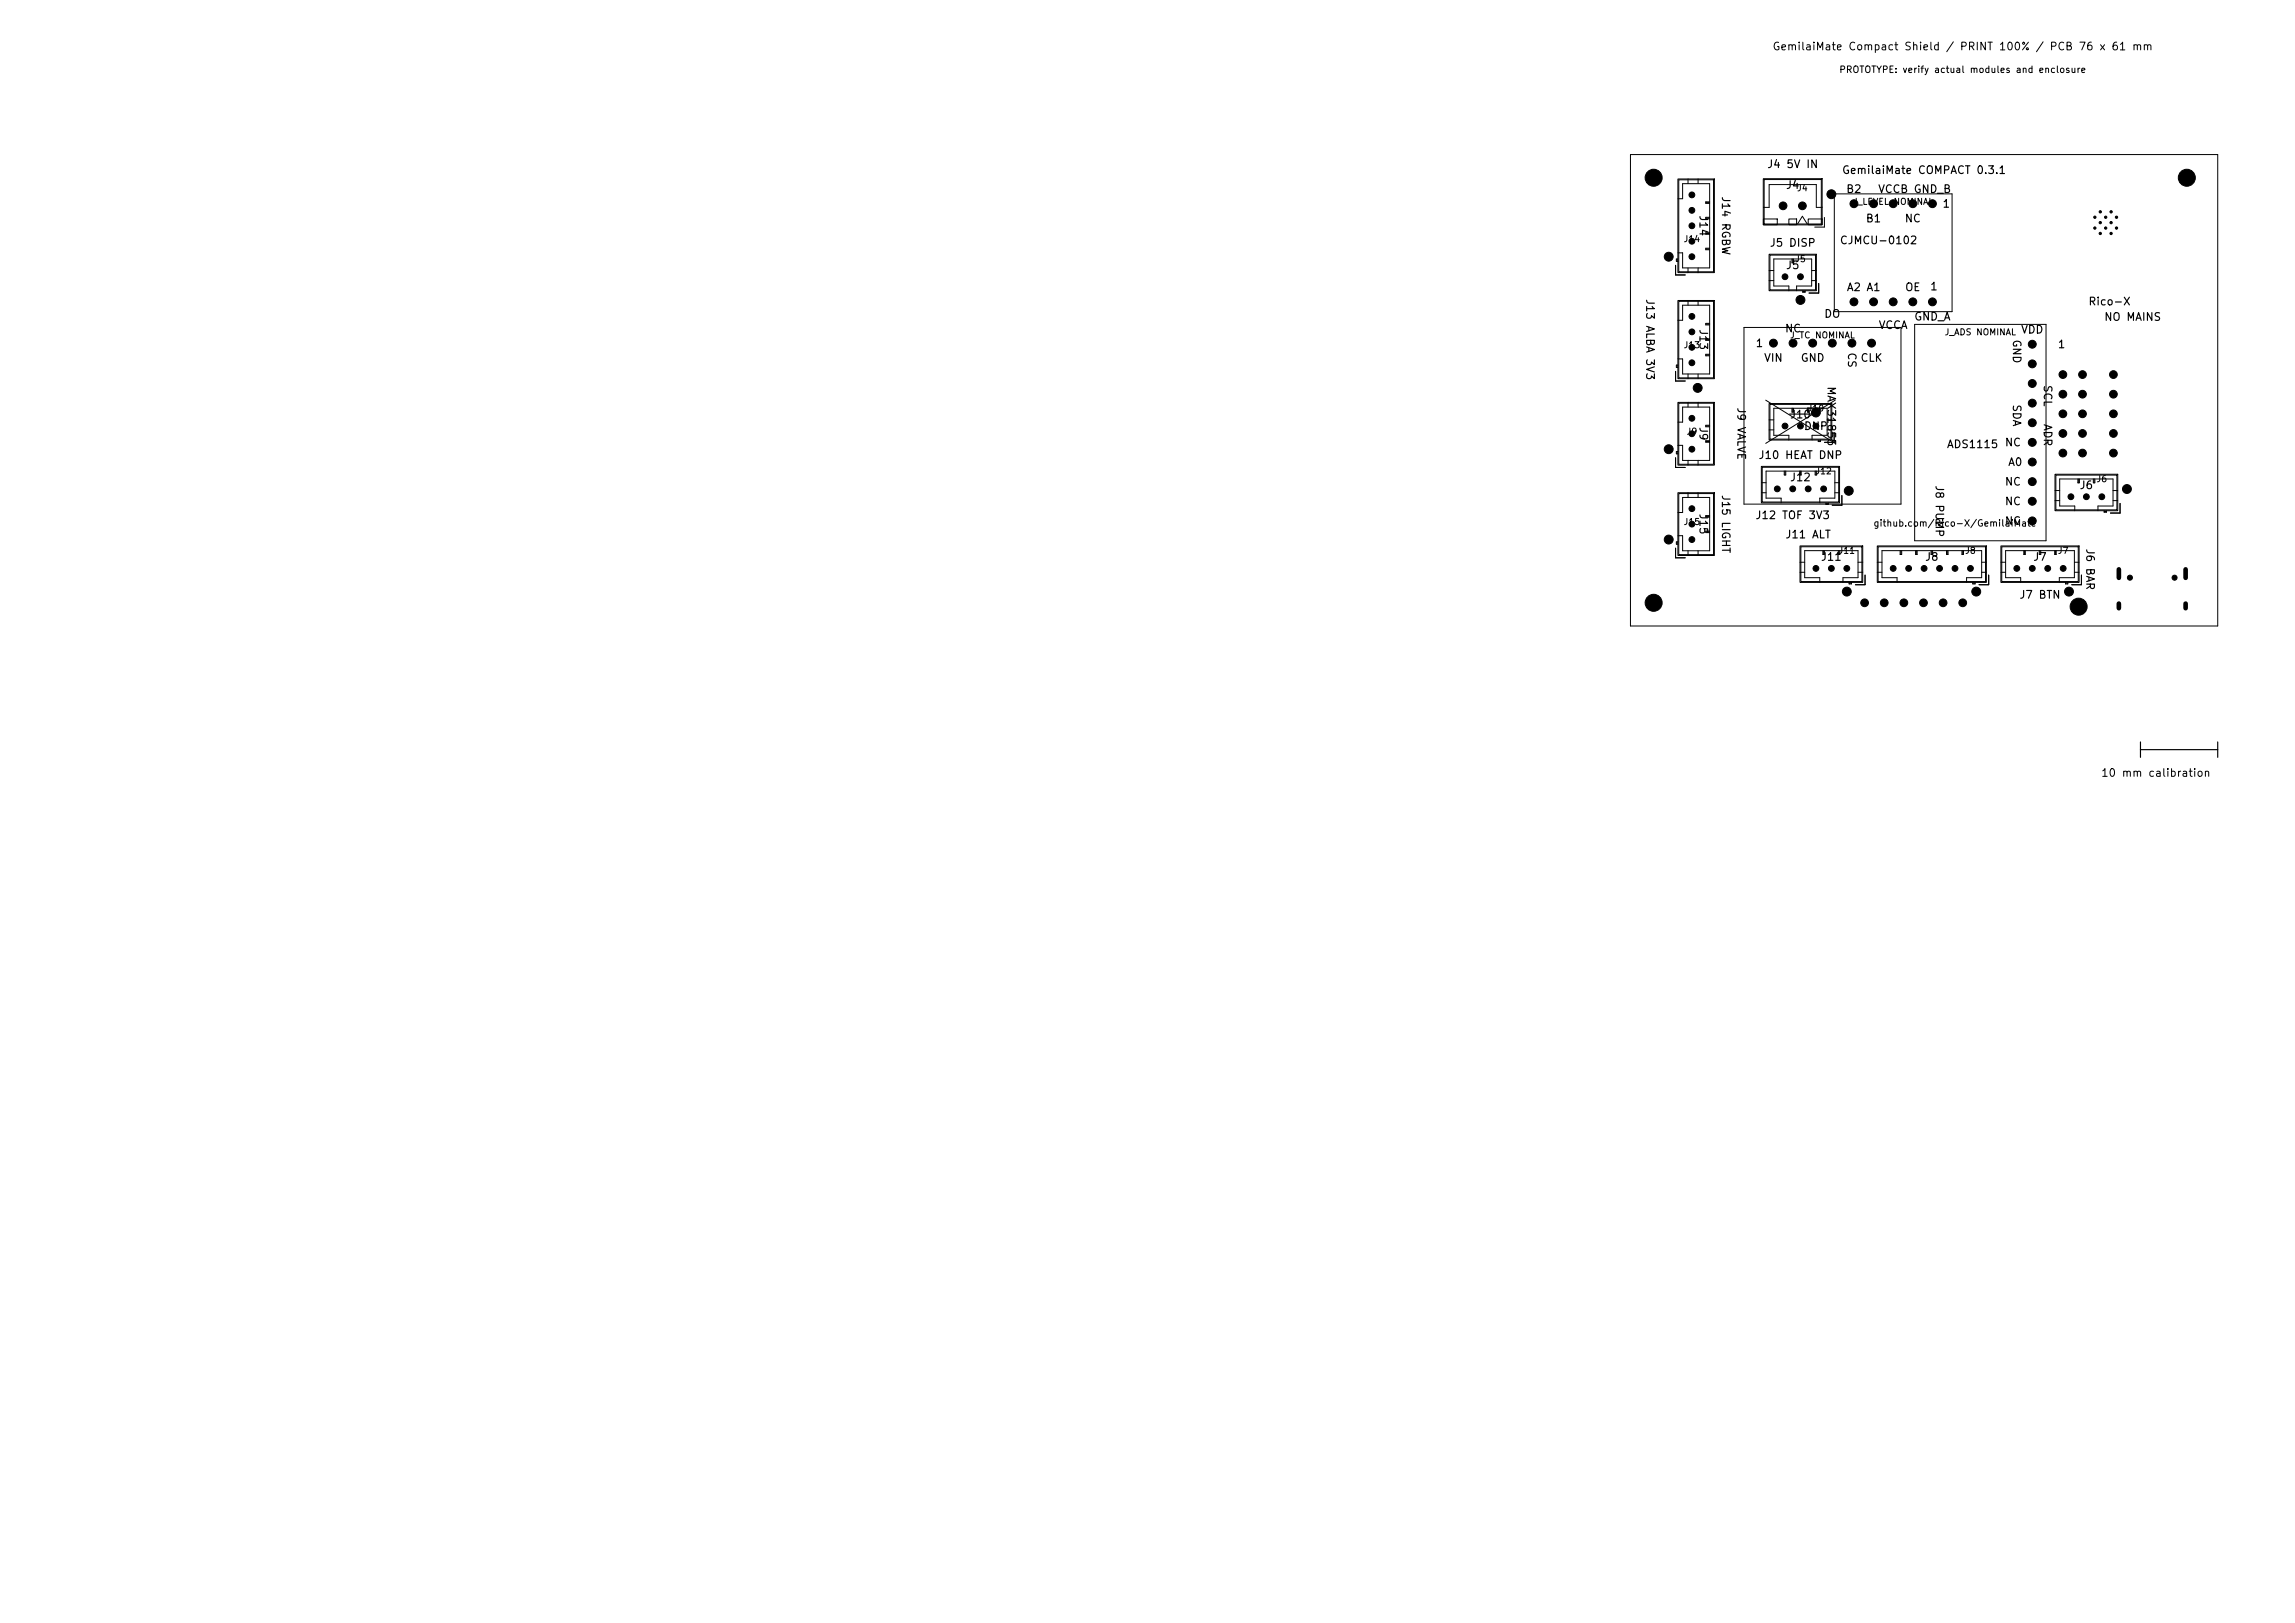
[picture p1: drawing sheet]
<svg xmlns="http://www.w3.org/2000/svg" width="297mm" height="210mm" viewBox="0 0 297 210" stroke-linecap="round" stroke-linejoin="round" font-family="sans-serif">
<defs><g id="words">
<g font-size="1">
<text x="229.3" y="6.8">GemilaiMate Compact Shield / PRINT 100% / PCB 76 x 61 mm</text>
<text x="228.6" y="22">J4 5V IN</text>
<text x="238.3" y="22.8">GemilaiMate COMPACT 0.3.1</text>
<text x="219.7" y="27.8" transform="rotate(90 219.7 27.8)">J14</text>
<text x="222.6" y="25.3" transform="rotate(90 222.6 25.3)">J14 RGBW</text>
<text x="231" y="24.7">J4</text>
<text x="238.8" y="25.2">B2</text>
<text x="241.4" y="29">B1</text>
<text x="243" y="25.2">VCCB GND_B</text>
<text x="246.4" y="29">NC</text>
<text x="251.3" y="27.1">1</text>
<text x="228.9" y="32.2">J5 DISP</text>
<text x="231" y="35.1">J5</text>
<text x="238" y="31.8">CJMCU-0102</text>
<text x="212.8" y="38.6" transform="rotate(90 212.8 38.6)">J13 ALBA 3V3</text>
<text x="236" y="41.4">DO</text>
<text x="238.9" y="37.9">A2 A1</text>
<text x="246.5" y="37.9">OE</text>
<text x="247.6" y="41.7">GND_A</text>
<text x="249.7" y="37.8">1</text>
<text x="270.2" y="39.8">Rico-X</text>
<text x="272.2" y="41.8">NO MAINS</text>
<text x="219.7" y="42.5" transform="rotate(90 219.7 42.5)">J13</text>
<text x="227.1" y="45.2">1</text>
<text x="228.2" y="47.1">VIN</text>
<text x="230.9" y="43.3">NC</text>
<text x="233" y="47.1">GND</text>
<text x="238.9" y="45.5" transform="rotate(90 238.9 45.5)">CS</text>
<text x="240.7" y="47.1">CLK</text>
<text x="243" y="42.8">VCCA</text>
<text x="260.2" y="43.9" transform="rotate(90 260.2 43.9)">GND</text>
<text x="261.5" y="43.4">VDD</text>
<text x="266.2" y="45.3">1</text>
<text x="224.6" y="52.6" transform="rotate(90 224.6 52.6)">J9 VALVE</text>
<text x="236.3" y="49.9" transform="rotate(90 236.3 49.9)">MAX31855</text>
<text x="260.2" y="52.3" transform="rotate(90 260.2 52.3)">SDA</text>
<text x="264.2" y="49.7" transform="rotate(90 264.2 49.7)">SCL</text>
<text x="219.7" y="55.2" transform="rotate(90 219.7 55.2)">J9</text>
<text x="227.5" y="59.6">J10 HEAT DNP</text>
<text x="231.6" y="54.4">J10</text>
<text x="233.4" y="55.9">DNP</text>
<text x="251.9" y="58.2">ADS1115</text>
<text x="259.4" y="58">NC</text>
<text x="264.2" y="54.8" transform="rotate(90 264.2 54.8)">ADR</text>
<text x="222.6" y="64" transform="rotate(90 222.6 64)">J15 LIGHT</text>
<text x="231.6" y="62.5">J12</text>
<text x="250.2" y="62.7" transform="rotate(90 250.2 62.7)">J8 PUMP</text>
<text x="259.4" y="63.1">NC</text>
<text x="259.4" y="65.6">NC</text>
<text x="259.8" y="60.5">A0</text>
<text x="269" y="63.5">J6</text>
<text x="219.7" y="66.4" transform="rotate(90 219.7 66.4)">J15</text>
<text x="227.1" y="67.4">J12 TOF 3V3</text>
<text x="231" y="69.9">J11 ALT</text>
<text x="259.4" y="68.2">NC</text>
<text x="269.7" y="70.9" transform="rotate(90 269.7 70.9)">J6 BAR</text>
<text x="235.6" y="72.8">J11</text>
<text x="249" y="72.8">J8</text>
<text x="261.3" y="77.7">J7 BTN</text>
<text x="263" y="72.8">J7</text>
<text x="271.8" y="100.8">10 mm calibration</text>
</g>
<g font-size=".9">
<text x="237.9" y="9.6">PROTOTYPE: verify actual modules and enclosure</text>
<text x="242.4" y="68.3">github.com/Rico-X/GemilaiMate</text>
</g>
<g font-size=".8">
<text x="232.5" y="24.9">J4</text>
<text x="239.7" y="26.7">J_LEVEL NOMINAL</text>
<text x="217.8" y="31.5">J14</text>
<text x="232.2" y="34.1">J5</text>
<text x="217.8" y="45.2">J13</text>
<text x="231.6" y="44">J_TC NOMINAL</text>
<text x="251.6" y="43.6">J_ADS NOMINAL</text>
<text x="233.9" y="53.4">J10</text>
<text x="218.2" y="56.4">J9</text>
<text x="234.9" y="61.6">J12</text>
<text x="271.2" y="62.6">J6</text>
<text x="217.8" y="68.1">J15</text>
<text x="237.9" y="71.9">J11</text>
<text x="254.2" y="71.9">J8</text>
<text x="266.2" y="71.9">J7</text>
</g>
</g></defs>
<g fill="none" stroke="#000" stroke-width=".13">
<path d="M211 20h76v61h-76zM216.8 34.3v1.3h1.3M217 33.5v.3M217.1 33.5h-.2v.3h.2M217.1 25.7h.7v-1.9h3.5v10.9h-3.5v-2h-.7M217.1 23.2h4.8v12.1h-4.8zM217.1 38.9h4.8v10.1h-4.8zM217.3 23.3h4.5v11.9h-4.5zM217.3 39h4.5v9.9h-4.5zM218.5 23.2v.6M218.5 34.7v.6M218.5 38.9v.6"/>
<path d="M219.8 23.2v.6M219.8 34.7v.6M219.8 38.9v.6M220.8 26.2h.5M220.8 28.2h.5M220.8 30.2h.5M220.8 32.2h.5M221.3 26.1h-.5v.2h.5M221.3 28.1h-.5v.2h.5M221.3 30.1h-.5v.2h.5M221.3 32.1h-.5v.2h.5M228.2 23.1h7.6v6h-7.6z"/>
<path d="M228.2 26.8h.8v-2.9h6.1v2.9h.7M228.2 28.3h1.8v.8h-1.8zM228.3 23.2h7.4v5.8h-7.4zM228.9 32.9h6.2v4.7h-6.2zM228.9 35h.7M228.9 36.3h.7M229.1 33h5.9v4.5h-5.9zM231.5 28.3h1v.8h-1zM231.5 37.6v-.6h-1.9v-3.5h4.9v3.5h-2v.6M231.9 33.5v.5h.2v-.5M232 33.5v.5M232.6 29l.7-1 .6 1"/>
<path d="M233.3 37.6v.2h.3v-.2M233.3 37.7h.3M234 28.3h1.8v.8h-1.8zM234.5 35h.6M234.5 36.3h.6M235.4 36.7v1.2h-1.3M236.1 28.1v1.3h-1.2M237.4 25.1h15.2v15.2h-15.2zM216.8 48.1v1.2h1.3M216.8 59.2v1.3h1.3M217 47.2v.3M217 58.4v.3"/>
<path d="M217.1 41.4h.7v-1.9h3.5v8.9h-3.5v-2h-.7M217.1 54.6h.7v-1.9h3.5v6.9h-3.5v-2h-.7M217.1 47.2h-.2v.3h.2M217.1 58.4h-.2v.3h.2M217.1 52.1h4.8v8.1h-4.8zM217.3 52.2h4.5v7.9h-4.5zM218.5 48.4v.6M218.5 52.1v.6M218.5 59.6v.6M219.8 48.4v.6M219.8 52.1v.6M219.8 59.6v.6"/>
<path d="M220.8 57.1h.5M220.8 55.1h.5M220.8 41.9h.5M220.8 43.9h.5M220.8 45.9h.5M221.3 41.8h-.5v.2h.5M221.3 43.8h-.5v.2h.5M221.3 45.8h-.5v.2h.5M221.3 55h-.5v.2h.5M221.3 57h-.5v.2h.5M225.7 42.4h20.3v22.8h-20.3zM228.5 51.8l9 5.6"/>
<path d="M228.9 52.2h8.2v4.7h-8.2zM228.9 54.3h.7M228.9 55.6h.7M229.1 52.3h7.9v4.5h-7.9zM231.5 56.9v-.6h-1.9v-3.5h6.9v3.5h-2v.6M231.9 52.8v.5h.2v-.5M232 52.8v.5M233.9 52.8v.5h.2v-.5M233.9 52.8h2.2M234 52.8v.5M235.3 56.9v.2h.3v-.2M235.3 57h.3"/>
<path d="M236.5 54.3h.6M236.5 55.6h.6M237.4 56v1.2h-1.3M237.5 51.8l-9 5.6M247.8 42h17v28h-17zM216.8 70.9v1.3h1.3M217 70.1v.3M217.1 66.3h.7v-1.9h3.5v6.9h-3.5v-2h-.7M217.1 70.1h-.2v.3h.2M217.1 63.8h4.8v8.1h-4.8zM217.3 63.9h4.5v7.9h-4.5zM218.5 63.8v.6"/>
<path d="M218.5 71.3v.6M219.8 63.8v.6M219.8 71.3v.6M220.8 66.8h.5M220.8 68.8h.5M221.3 66.7h-.5v.2h.5M221.3 68.7h-.5v.2h.5M227.9 60.3h10.2v4.8h-10.2zM227.9 62.5h.7M227.9 63.8h.7M228.1 60.5h9.9v4.5h-9.9zM230.5 65.1v-.6h-1.9v-3.5h8.9v3.5h-2v.6"/>
<path d="M230.9 61v.5h.2v-.5M231 61v.5M232.9 61v.5h.2v-.5M232.9 70.6h8.2v4.8h-8.2zM232.9 72.8h.7M232.9 74.1h.7M233 61v.5M233.1 70.7h7.9v4.6h-7.9zM234.9 61v.5h.2v-.5M235 61v.5M235.5 75.4v-.6h-1.9v-3.5h6.9v3.5h-2v.6M235.9 71.3v.5h.2v-.5"/>
<path d="M236 71.3v.5M236.3 65.1v.2h.3v-.2M236.3 65.2h.3M237.5 62.5h.6M237.5 63.8h.6M237.9 71.3v.5h.2v-.5M238 71.3v.5M238.4 64.1v1.3h-1.3M239.3 75.4v.2h.3v-.2M239.3 75.5h.3M240.5 72.8h.6M240.5 74.1h.6"/>
<path d="M241.4 74.4v1.3h-1.3M242.9 70.6h14.2v4.8h-14.2zM242.9 72.8h.7M242.9 74.1h.7M243.1 70.7h13.9v4.6h-13.9zM245.5 75.4v-.6h-1.9v-3.5h12.9v3.5h-2v.6M245.9 71.3v.5h.2v-.5M246 71.3v.5M247.9 71.3v.5h.2v-.5M248 71.3v.5M249.9 71.3v.5h.2v-.5M250 71.3v.5"/>
<path d="M251.9 71.3v.5h.2v-.5M252 71.3v.5M253.9 71.3v.5h.2v-.5M254 71.3v.5M255.3 75.5h.3M255.3 75.4v.2h.3v-.2M256.5 72.8h.6M256.5 74.1h.6M257.4 74.4v1.3h-1.3M258.9 72.8h.7M258.9 74.1h.7M258.9 70.6h10.2v4.8h-10.2z"/>
<path d="M259.1 70.7h9.9v4.6h-9.9zM261.5 75.4v-.6h-1.9v-3.5h8.9v3.5h-2v.6M261.9 71.3v.5h.2v-.5M262 71.3v.5M263.9 71.3v.5h.2v-.5M264 71.3v.5M265.9 71.3v.5h.2v-.5M265.9 63.5h.7M265.9 64.8h.7M265.9 61.4h8.2v4.7h-8.2zM266 71.3v.5M266.1 61.5h7.9v4.5h-7.9z"/>
<path d="M267.3 75.5h.3M267.3 75.4v.2h.3v-.2M268.5 72.8h.6M268.5 74.1h.6M268.5 66.1v-.6h-1.9v-3.5h6.9v3.5h-2v.6M268.9 62v.5h.2v-.5M269 62v.5M269.4 74.4v1.3h-1.3M270.9 62v.5h.2v-.5M271 62v.5M272.3 66.1v.2h.3v-.2M272.3 66.2h.3"/>
<path d="M273.5 63.5h.6M273.5 64.8h.6M274.4 65.1v1.3h-1.3"/>
</g>
<path d="M231.6 53.6h2.8M277 97h10M277 96v2M287 96v2" fill="none" stroke="#000" stroke-width=".15"/>
<g fill="#000" stroke="#000" stroke-width=".13">
<circle cx="214" cy="23" r="1.1"/>
<circle cx="216" cy="33.2" r=".57"/>
<circle cx="219" cy="25.2" r=".38"/>
<circle cx="219" cy="29.2" r=".38"/>
<circle cx="219" cy="27.2" r=".38"/>
<circle cx="219" cy="33.2" r=".38"/>
<circle cx="219" cy="31.2" r=".38"/>
<circle cx="230.8" cy="26.6" r=".5"/>
<circle cx="231" cy="35.8" r=".37"/>
<circle cx="233" cy="35.8" r=".37"/>
<circle cx="233" cy="38.8" r=".57"/>
<circle cx="233.3" cy="26.6" r=".5"/>
<circle cx="237" cy="25.1" r=".57"/>
<circle cx="239.9" cy="26.4" r=".51"/>
<circle cx="239.9" cy="39.1" r=".51"/>
<circle cx="242.5" cy="39.1" r=".51"/>
<circle cx="242.5" cy="26.4" r=".51"/>
<circle cx="245" cy="26.4" r=".51"/>
<circle cx="245" cy="39.1" r=".51"/>
<circle cx="247.5" cy="26.4" r=".51"/>
<circle cx="247.5" cy="39.1" r=".51"/>
<circle cx="250.1" cy="39.1" r=".51"/>
<circle cx="250.1" cy="26.4" r=".51"/>
<circle cx="271.1" cy="29.5" r=".15"/>
<circle cx="271.1" cy="28.1" r=".15"/>
<circle cx="271.8" cy="28.8" r=".15"/>
<circle cx="271.8" cy="27.4" r=".15"/>
<circle cx="271.8" cy="30.2" r=".15"/>
<circle cx="272.5" cy="29.5" r=".15"/>
<circle cx="272.5" cy="28.1" r=".15"/>
<circle cx="273.2" cy="28.8" r=".15"/>
<circle cx="273.2" cy="27.4" r=".15"/>
<circle cx="273.2" cy="30.2" r=".15"/>
<circle cx="273.9" cy="29.5" r=".15"/>
<circle cx="273.9" cy="28.1" r=".15"/>
<circle cx="283" cy="23" r="1.1"/>
<circle cx="216" cy="58.1" r=".57"/>
<circle cx="219" cy="42.9" r=".38"/>
<circle cx="219" cy="40.9" r=".38"/>
<circle cx="219" cy="44.9" r=".38"/>
<circle cx="219" cy="54.1" r=".38"/>
<circle cx="219" cy="46.9" r=".38"/>
<circle cx="219" cy="56.1" r=".38"/>
<circle cx="219" cy="58.1" r=".38"/>
<circle cx="219.7" cy="50.2" r=".57"/>
<circle cx="229.5" cy="44.4" r=".51"/>
<circle cx="231" cy="55.1" r=".37"/>
<circle cx="232" cy="44.4" r=".51"/>
<circle cx="233" cy="55.1" r=".37"/>
<circle cx="234.6" cy="44.4" r=".51"/>
<circle cx="235" cy="55.1" r=".38"/>
<circle cx="235" cy="53.4" r=".57"/>
<circle cx="237.1" cy="44.4" r=".51"/>
<circle cx="239.7" cy="44.4" r=".51"/>
<circle cx="242.2" cy="44.4" r=".51"/>
<circle cx="263" cy="59.8" r=".51"/>
<circle cx="263" cy="49.6" r=".51"/>
<circle cx="263" cy="54.7" r=".51"/>
<circle cx="263" cy="57.2" r=".51"/>
<circle cx="263" cy="44.5" r=".51"/>
<circle cx="263" cy="52.2" r=".51"/>
<circle cx="263" cy="47.1" r=".51"/>
<circle cx="267" cy="58.6" r=".5"/>
<circle cx="267" cy="51" r=".5"/>
<circle cx="267" cy="56.1" r=".5"/>
<circle cx="267" cy="53.5" r=".5"/>
<circle cx="267" cy="48.5" r=".5"/>
<circle cx="269.5" cy="58.6" r=".5"/>
<circle cx="269.5" cy="56.1" r=".5"/>
<circle cx="269.5" cy="53.5" r=".5"/>
<circle cx="269.5" cy="51" r=".5"/>
<circle cx="269.5" cy="48.5" r=".5"/>
<circle cx="273.5" cy="58.6" r=".5"/>
<circle cx="273.5" cy="51" r=".5"/>
<circle cx="273.5" cy="53.5" r=".5"/>
<circle cx="273.5" cy="56.1" r=".5"/>
<circle cx="273.5" cy="48.5" r=".5"/>
<circle cx="214" cy="78" r="1.1"/>
<circle cx="216" cy="69.8" r=".57"/>
<circle cx="219" cy="65.8" r=".38"/>
<circle cx="219" cy="67.8" r=".38"/>
<circle cx="219" cy="69.8" r=".38"/>
<circle cx="230" cy="63.3" r=".37"/>
<circle cx="232" cy="63.3" r=".37"/>
<circle cx="234" cy="63.3" r=".38"/>
<circle cx="235" cy="73.6" r=".37"/>
<circle cx="236" cy="63.3" r=".38"/>
<circle cx="237" cy="73.6" r=".37"/>
<circle cx="239" cy="73.6" r=".37"/>
<circle cx="239" cy="76.6" r=".57"/>
<circle cx="239.3" cy="63.5" r=".58"/>
<circle cx="241.3" cy="78" r=".5"/>
<circle cx="243.8" cy="78" r=".5"/>
<circle cx="245" cy="73.6" r=".37"/>
<circle cx="246.4" cy="78" r=".5"/>
<circle cx="247" cy="73.6" r=".37"/>
<circle cx="248.9" cy="78" r=".5"/>
<circle cx="249" cy="73.6" r=".37"/>
<circle cx="251" cy="73.6" r=".37"/>
<circle cx="251.5" cy="78" r=".5"/>
<circle cx="253" cy="73.6" r=".37"/>
<circle cx="254" cy="78" r=".5"/>
<circle cx="255" cy="73.6" r=".37"/>
<circle cx="255.8" cy="76.6" r=".58"/>
<circle cx="261" cy="73.6" r=".37"/>
<circle cx="263" cy="67.4" r=".51"/>
<circle cx="263" cy="64.9" r=".51"/>
<circle cx="263" cy="62.3" r=".51"/>
<circle cx="263" cy="73.6" r=".37"/>
<circle cx="265" cy="73.6" r=".37"/>
<circle cx="267" cy="73.6" r=".38"/>
<circle cx="267.8" cy="76.6" r=".57"/>
<circle cx="268" cy="64.3" r=".37"/>
<circle cx="269" cy="78.5" r="1.1"/>
<circle cx="270" cy="64.3" r=".38"/>
<circle cx="272" cy="64.3" r=".37"/>
<circle cx="275.3" cy="63.3" r=".57"/>
<circle cx="275.6" cy="74.8" r=".32"/>
<circle cx="281.4" cy="74.8" r=".33"/>
</g>
<path d="M274.2 73.7v1.1M274.2 78.1v.6M282.8 73.7v1.1M282.8 78.1v.6" fill="none" stroke="#000" stroke-width=".6"/>
<use href="#words"/>
</svg>
